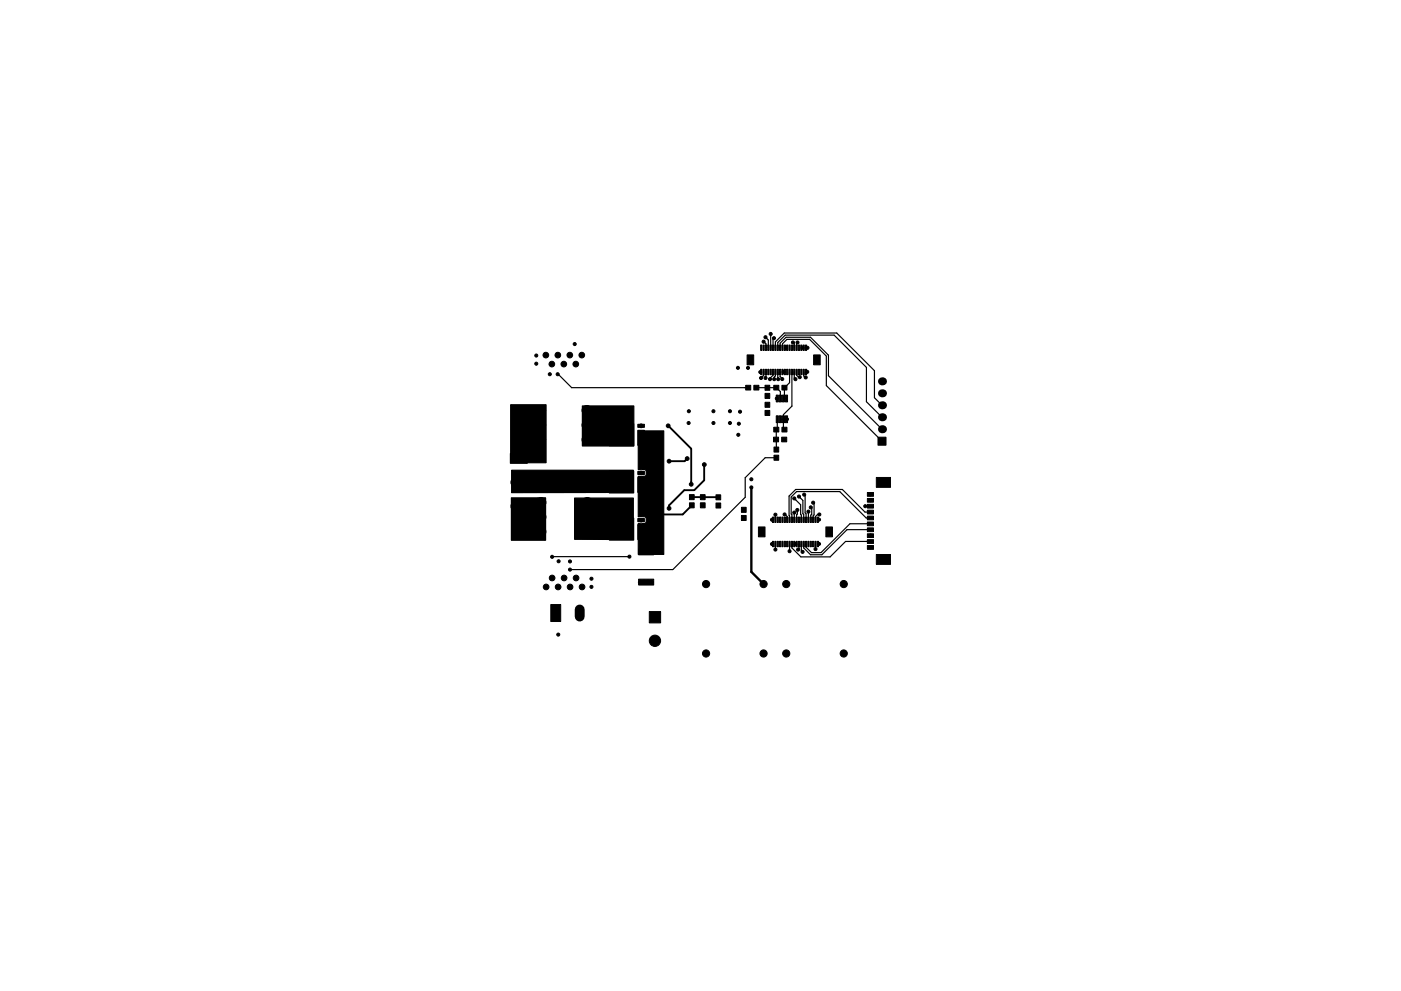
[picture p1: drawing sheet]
<svg xmlns="http://www.w3.org/2000/svg" width="297mm" height="210mm" viewBox="0 0 297 210" stroke-linecap="round" stroke-linejoin="round" font-family="sans-serif">
<g fill="#000" stroke="#000" stroke-width=".21">
<path d="M158.4 75.3h1.4v2.1h-1.4zM161.3 78.3h.2v1.2h-.2zM161.3 73.2h.2v1.1h-.2zM161.8 78.3h.2v1.2h-.2zM161.8 73.2h.2v1.1h-.2zM162.3 78.3h.2v1.2h-.2zM162.3 73.2h.2v1.1h-.2zM162.8 78.3h.2v1.2h-.2zM162.8 73.2h.2v1.1h-.2zM163.3 78.3h.2v1.2h-.2zM163.3 73.2h.2v1.1h-.2zM163.8 78.3h.2v1.2h-.2z"/>
<path d="M163.8 73.2h.2v1.1h-.2zM164.3 78.3h.2v1.2h-.2zM164.3 73.2h.2v1.1h-.2zM164.8 78.3h.2v1.2h-.2zM164.8 73.2h.2v1.1h-.2zM165.3 78.3h.2v1.2h-.2zM165.3 73.2h.2v1.1h-.2zM165.8 73.2h.2v1.1h-.2zM165.8 78.3h.2v1.2h-.2zM166.3 78.3h.2v1.2h-.2zM166.3 73.2h.2v1.1h-.2zM166.8 78.3h.2v1.2h-.2z"/>
<path d="M166.8 73.2h.2v1.1h-.2zM167.3 78.3h.2v1.2h-.2zM167.3 73.2h.2v1.1h-.2zM167.8 78.3h.2v1.2h-.2zM167.8 73.2h.2v1.1h-.2zM168.3 78.3h.2v1.2h-.2zM168.3 73.2h.2v1.1h-.2zM168.8 78.3h.2v1.2h-.2zM168.8 73.2h.2v1.1h-.2zM169.3 78.3h.2v1.2h-.2zM169.3 73.2h.2v1.1h-.2zM169.8 78.3h.2v1.2h-.2z"/>
<path d="M169.8 73.2h.2v1.1h-.2zM170.3 78.3h.2v1.2h-.2zM170.3 73.2h.2v1.1h-.2zM170.8 78.3h.2v1.2h-.2zM170.8 73.2h.2v1.1h-.2zM172.5 75.3h1.4v2.1h-1.4zM108.2 96.2h3.6v2.1h-3.6zM129.2 89.9h5.2v4.7h-5.2zM135.2 91.3h1.4v3.2h-1.4zM135.2 90h1.4v.7h-1.4zM158.1 81.7h1.1v1h-1.1zM159.8 81.7h1.1v1h-1.1z"/>
<path d="M162.2 81.7h1v1.1h-1zM162.2 83.5h1v1h-1zM162.2 85.3h1v1.1h-1zM162.2 87.1h1v1h-1zM164 92.7h1.1v1h-1.1zM164.1 96.6h1v1h-1zM164.1 94.8h1v1.1h-1zM164.6 83.8h.4v1.5h-.4zM164.6 88.2h.4v1.5h-.4zM164 81.7h1.1v1h-1.1zM164 90.6h1.1v1h-1.1zM165.2 83.8h.5v1.5h-.5z"/>
<path d="M165.2 88.2h.5v1.5h-.5zM165.7 92.7h1.1v1h-1.1zM165.9 83.8h.4v1.5h-.4zM165.9 88.2h.4v1.5h-.4zM166.5 83.8h.5v1.5h-.5zM166.5 88.2h.5v1.5h-.5zM165.8 81.7h1.1v1h-1.1zM165.8 90.6h1.1v1h-1.1zM186.1 92.8h1.8v1.7h-1.8zM129.2 109.9h5.2v4.7h-5.2zM129.2 99.9h5.2v4.7h-5.2zM135.4 116.5h3.2v1.2h-3.2z"/>
<path d="M135.2 111.3h1.4v3.2h-1.4zM135.2 110h1.4v.7h-1.4zM135.2 101.3h1.4v3.2h-1.4zM135.2 100h1.4v.7h-1.4zM146.2 106.7h1v1.1h-1zM146.2 104.9h1v1.1h-1zM148.5 104.9h1v1.1h-1zM148.5 106.7h1v1h-1zM151.8 105h1v1.1h-1zM151.8 106.7h1v1.1h-1zM157.2 107.6h1v1.1h-1zM157.2 109.4h1v1h-1z"/>
<path d="M160.8 111.8h1.4v2.1h-1.4zM163.8 114.8h.2v1.2h-.2zM163.8 109.7h.2v1.1h-.2zM164.3 114.8h.2v1.2h-.2zM164.3 109.7h.2v1.1h-.2zM164.8 114.8h.2v1.2h-.2zM164.8 109.7h.2v1.1h-.2zM165.3 114.8h.2v1.2h-.2zM165.3 109.7h.2v1.1h-.2zM165.8 114.8h.2v1.2h-.2zM165.8 109.7h.2v1.1h-.2zM166.3 114.8h.2v1.2h-.2z"/>
<path d="M166.3 109.7h.2v1.1h-.2zM166.8 114.8h.2v1.2h-.2zM166.8 109.7h.2v1.1h-.2zM167.3 114.8h.2v1.2h-.2zM167.3 109.7h.2v1.1h-.2zM167.8 114.8h.2v1.2h-.2zM167.8 109.7h.2v1.1h-.2zM168.3 114.8h.2v1.2h-.2zM168.3 109.7h.2v1.1h-.2zM168.8 114.8h.2v1.2h-.2zM168.8 109.7h.2v1.1h-.2zM169.3 114.8h.2v1.2h-.2z"/>
<path d="M169.3 109.7h.2v1.1h-.2zM169.8 114.8h.2v1.2h-.2zM169.8 109.7h.2v1.1h-.2zM170.3 114.8h.2v1.2h-.2zM170.3 109.7h.2v1.1h-.2zM170.8 114.8h.2v1.2h-.2zM170.8 109.7h.2v1.1h-.2zM171.3 114.8h.2v1.2h-.2zM171.3 109.7h.2v1.1h-.2zM171.8 114.8h.2v1.2h-.2zM171.8 109.7h.2v1.1h-.2zM172.3 114.8h.2v1.2h-.2z"/>
<path d="M172.3 109.7h.2v1.1h-.2zM172.8 114.8h.2v1.2h-.2zM172.8 109.7h.2v1.1h-.2zM173.3 114.8h.2v1.2h-.2zM173.3 109.7h.2v1.1h-.2zM175.1 111.8h1.4v2.1h-1.4zM183.9 115.7h1.3v.8h-1.3zM183.9 114.5h1.3v.8h-1.3zM183.9 113.2h1.3v.8h-1.3zM183.9 112h1.3v.8h-1.3zM183.9 110.7h1.3v.8h-1.3zM183.9 109.5h1.3v.8h-1.3z"/>
<path d="M183.9 108.2h1.3v.8h-1.3zM183.9 107h1.3v.8h-1.3zM183.9 105.7h1.3v.8h-1.3zM183.9 104.5h1.3v.8h-1.3zM185.8 117.6h3v2.1h-3zM185.8 101.3h3v2.1h-3zM116.8 128.3h2.1v3.6h-2.1zM135.4 122.9h3.2v1.2h-3.2zM137.7 129.8h2.4v2.4h-2.4z"/>
<circle cx="113.7" cy="77.2" r=".33"/>
<circle cx="113.7" cy="75.4" r=".33"/>
<circle cx="115.7" cy="75.3" r=".6"/>
<circle cx="116.6" cy="79.4" r=".33"/>
<circle cx="117" cy="77.2" r=".6"/>
<circle cx="118.2" cy="79.4" r=".32"/>
<circle cx="118.3" cy="75.3" r=".6"/>
<circle cx="119.5" cy="77.2" r=".6"/>
<circle cx="120.8" cy="75.3" r=".6"/>
<circle cx="121.8" cy="73" r=".32"/>
<circle cx="122.1" cy="77.2" r=".6"/>
<circle cx="123.4" cy="75.3" r=".6"/>
<circle cx="156.5" cy="78" r=".32"/>
<circle cx="158.6" cy="78.1" r=".33"/>
<circle cx="161.2" cy="78.9" r=".33"/>
<circle cx="161.9" cy="72.5" r=".33"/>
<circle cx="162.3" cy="71.5" r=".32"/>
<circle cx="163.4" cy="70.8" r=".32"/>
<circle cx="164.1" cy="71.7" r=".33"/>
<circle cx="166.1" cy="78.9" r=".33"/>
<circle cx="166.7" cy="73.8" r=".32"/>
<circle cx="168.1" cy="72.7" r=".33"/>
<circle cx="169.1" cy="72.7" r=".33"/>
<circle cx="170.1" cy="73.8" r=".33"/>
<circle cx="171.1" cy="78.9" r=".33"/>
<circle cx="171.2" cy="73.8" r=".33"/>
<circle cx="114.6" cy="87.1" r="1.05"/>
<circle cx="114.6" cy="90.2" r="1.05"/>
<circle cx="114.6" cy="93.3" r="1.05"/>
<circle cx="124.4" cy="87.1" r="1.05"/>
<circle cx="124.4" cy="90.2" r="1.05"/>
<circle cx="124.4" cy="93.3" r="1.05"/>
<circle cx="133.3" cy="92.6" r=".4"/>
<circle cx="133.3" cy="91.6" r=".4"/>
<circle cx="133.3" cy="90.6" r=".4"/>
<circle cx="135.9" cy="90.3" r=".4"/>
<circle cx="141.7" cy="90.3" r=".4"/>
<circle cx="141.9" cy="97.8" r=".4"/>
<circle cx="145.7" cy="97.3" r=".4"/>
<circle cx="146" cy="89.7" r=".32"/>
<circle cx="146" cy="87.2" r=".33"/>
<circle cx="149.3" cy="98.6" r=".4"/>
<circle cx="151.3" cy="89.7" r=".32"/>
<circle cx="151.3" cy="87.2" r=".32"/>
<circle cx="154.8" cy="89.7" r=".33"/>
<circle cx="154.8" cy="87.2" r=".33"/>
<circle cx="156.5" cy="92.2" r=".33"/>
<circle cx="156.7" cy="89.9" r=".32"/>
<circle cx="156.9" cy="87.3" r=".33"/>
<circle cx="161.4" cy="80.2" r=".32"/>
<circle cx="162.3" cy="80.2" r=".32"/>
<circle cx="162.7" cy="85.9" r=".32"/>
<circle cx="162.7" cy="84" r=".32"/>
<circle cx="162.7" cy="87.6" r=".32"/>
<circle cx="163.3" cy="80.4" r=".33"/>
<circle cx="164.1" cy="80.4" r=".33"/>
<circle cx="164.7" cy="84.5" r=".32"/>
<circle cx="165" cy="80.4" r=".32"/>
<circle cx="165.8" cy="80.4" r=".33"/>
<circle cx="166.3" cy="93.2" r=".32"/>
<circle cx="166.8" cy="88.9" r=".33"/>
<circle cx="168.6" cy="80.4" r=".32"/>
<circle cx="169.6" cy="80" r=".33"/>
<circle cx="170.8" cy="80.1" r=".32"/>
<circle cx="114.7" cy="109.7" r="1.05"/>
<circle cx="114.7" cy="112.8" r="1.05"/>
<circle cx="114.7" cy="106.6" r="1.05"/>
<circle cx="117.1" cy="118.1" r=".32"/>
<circle cx="118.4" cy="119.1" r=".33"/>
<circle cx="120.8" cy="119.1" r=".32"/>
<circle cx="124.5" cy="109.7" r="1.05"/>
<circle cx="124.5" cy="112.8" r="1.05"/>
<circle cx="124.5" cy="106.6" r="1.05"/>
<circle cx="133.3" cy="111.6" r=".4"/>
<circle cx="133.3" cy="112.6" r=".4"/>
<circle cx="133.3" cy="110.5" r=".4"/>
<circle cx="133.4" cy="100.6" r=".4"/>
<circle cx="133.4" cy="102.6" r=".4"/>
<circle cx="133.4" cy="101.6" r=".4"/>
<circle cx="133.4" cy="118.1" r=".33"/>
<circle cx="135.9" cy="100.3" r=".4"/>
<circle cx="135.9" cy="110.3" r=".4"/>
<circle cx="141.9" cy="107.8" r=".4"/>
<circle cx="146.5" cy="102.7" r=".4"/>
<circle cx="146.7" cy="107.2" r=".33"/>
<circle cx="149" cy="107.2" r=".33"/>
<circle cx="152.3" cy="107.2" r=".32"/>
<circle cx="152.3" cy="105.5" r=".32"/>
<circle cx="157.7" cy="109.9" r=".32"/>
<circle cx="157.7" cy="108.1" r=".32"/>
<circle cx="159.3" cy="101.7" r=".32"/>
<circle cx="159.3" cy="103.4" r=".32"/>
<circle cx="163.7" cy="110.3" r=".33"/>
<circle cx="163.7" cy="115.4" r=".33"/>
<circle cx="164.4" cy="116.6" r=".32"/>
<circle cx="164.4" cy="109.2" r=".33"/>
<circle cx="166.4" cy="109.1" r=".32"/>
<circle cx="167.4" cy="116.9" r=".32"/>
<circle cx="168.4" cy="105.7" r=".32"/>
<circle cx="168.4" cy="108.7" r=".32"/>
<circle cx="168.6" cy="115.4" r=".32"/>
<circle cx="169.1" cy="108.2" r=".33"/>
<circle cx="169.2" cy="116.6" r=".33"/>
<circle cx="169.4" cy="105.3" r=".32"/>
<circle cx="170.2" cy="117.1" r=".32"/>
<circle cx="170.5" cy="104.9" r=".33"/>
<circle cx="171.4" cy="108.5" r=".32"/>
<circle cx="171.9" cy="107.6" r=".33"/>
<circle cx="172.4" cy="106.6" r=".32"/>
<circle cx="172.9" cy="116.5" r=".33"/>
<circle cx="173.6" cy="110.2" r=".32"/>
<circle cx="173.6" cy="115.4" r=".32"/>
<circle cx="173.7" cy="109.2" r=".32"/>
<circle cx="183.5" cy="107.4" r=".32"/>
<circle cx="184.5" cy="116.1" r=".33"/>
<circle cx="184.5" cy="106.1" r=".33"/>
<circle cx="184.5" cy="104.9" r=".33"/>
<circle cx="184.5" cy="113.6" r=".33"/>
<circle cx="115.8" cy="124.5" r=".6"/>
<circle cx="117.1" cy="122.6" r=".6"/>
<circle cx="118.3" cy="124.5" r=".6"/>
<circle cx="118.4" cy="134.6" r=".32"/>
<circle cx="119.6" cy="122.6" r=".6"/>
<circle cx="120.8" cy="120.8" r=".32"/>
<circle cx="120.9" cy="124.5" r=".6"/>
<circle cx="122.1" cy="122.6" r=".6"/>
<circle cx="123.4" cy="124.5" r=".6"/>
<circle cx="125.4" cy="124.5" r=".33"/>
<circle cx="125.4" cy="122.8" r=".33"/>
<circle cx="135.8" cy="123.5" r=".4"/>
<circle cx="136.6" cy="123.5" r=".4"/>
<circle cx="137.4" cy="123.5" r=".4"/>
<circle cx="138.2" cy="123.5" r=".4"/>
<circle cx="138.9" cy="136" r="1.2"/>
<circle cx="149.7" cy="138.6" r=".76"/>
<circle cx="149.7" cy="123.9" r=".76"/>
<circle cx="161.9" cy="138.6" r=".76"/>
<circle cx="161.9" cy="123.9" r=".76"/>
<circle cx="166.7" cy="138.6" r=".76"/>
<circle cx="166.7" cy="123.9" r=".76"/>
<circle cx="178.9" cy="138.6" r=".76"/>
<circle cx="178.9" cy="123.9" r=".76"/>
</g>
<g fill="#000">
<circle cx="187" cy="80.9" r=".85"/>
<circle cx="187" cy="83.4" r=".85"/>
<circle cx="187" cy="86" r=".85"/>
<circle cx="187" cy="88.5" r=".85"/>
<circle cx="187" cy="91.1" r=".85"/>
</g>
<path d="M109.2 102.3h1.6M109.2 107.4h1.6M122.9 129.3v1.5" fill="none" stroke="#000" stroke-width="2.1"/>
<path d="M159.3 103.4v17.9l2.6 2.6" fill="none" stroke="#000" stroke-width=".5"/>
<g fill="none" stroke="#000" stroke-width=".25">
<path d="M118.2 79.4l3 2.8h37.7M161.4 78.9h-.2M161.9 72.5l.5 .4v.9M161.9 78.9v.7l-.6 .6M162.3 71.5l.6 .6v1.7M162.4 78.9l-.1 1.3M163.4 70.8v3M163.9 78.9v.7l-.6 .7v.1M164.1 71.7l-.2 .2v1.9M164.4 73.8v-1.3l1.9-1.8h11.1l8 7.9v5.8l1.6 1.6M164.4 78.9v.8l-.2 .3v.4M164.9 78.9l.1 1.5"/>
<path d="M164.9 73.8v-1.1l1.6-1.6h10.4l6.8 6.8v7.3l3.3 3.3M165.4 73.8v-1l1.3-1.2h5.1l3.8 3.8v4.3l11.4 11.4M165.4 78.9v1l.5 .5M165.9 78.9h.5M165.9 73.8v-.9l.9-.9h4.9l3.5 3.5v6.3l11.8 11.8M166.4 73.8h.5M167.4 78.9v2.3l-1.1 1M167.9 78.9v7.3l-1.8 1.8v2.9l.2 .2M168.1 72.7l.3 .2v.9M168.4 78.9v1.3l.2 .2M168.9 78.9v.7l.4 .4h.3M169.1 72.7l-.2 .1v1"/>
<path d="M169.9 73.8h.5M170.4 78.9v.8l.4 .4M170.9 73.8h.3M171.2 78.9h-.3M160.4 82.2h4.2l.9 .9v1.4M162.7 82.2v.1M163.3 80.4h.1M164.6 97.1h-2.4l-4.2 4.2v4.2l-15.4 15.3h-21.8M164.7 84.5h.1M164.8 88.9v2l-.2 .2v4.3M165.5 88.9h.6M166.1 84.5h.6"/>
<path d="M166.3 82.2h.1M166.3 82.2l.1 2.3M166.7 88.9h.2M133.5 118.1h-16.4M163.9 110.3h-.3M163.9 115.4h-.3M164.4 109.2v1.1M164.4 115.4v1.2M166.3 109.1l.6 .5v.7M167.4 115.4v1.5M168.4 108.7h.1M168.4 115.4h.5"/>
<path d="M168.4 105.7l1.3 1.4 .2 3.2M168.4 108.7v1.6M169 108.2l-.1 2.1M169.4 105.3l.8 .9v2.8l.2 .1v1.2M169.4 115.4v1l-.2 .2M169.9 115.4v1.4l.3 .3M170.5 104.9l.2 .2v3.7l.2 .2v1.3M171.4 108.5v1.8M171.9 107.6l.2 .2-.2 2.5M172.4 106.6l.2 .2v2.4l-.2 .2v.9M172.9 116.5h.1M172.9 115.4v1.1"/>
<path d="M173.4 110.3h.2M173.6 110.2v.1M173.6 115.4h-.2M173.7 109.2h-.4l-.4 .4v.7M183.4 107.4h1.2M184.6 112.4h-5l-5.3 5.3h-2.4l-1.5-1.5v-.8M184.6 109.9h-1l-5.6-5.6h-9.1l-1.2 1.1v3.7l.2 .1v1.1M184.6 114.9h-5.3l-3.3 3.2h-6.2l-1.9-1.9v-.8M184.6 111.1h-4.4l-6.1 6.1h-2.1l-1.1-1.1v-.7M184.6 108.6h-1.2l-4.8-4.8h-9.9l-1.4 1.4 .1 5.1"/>
</g>
<path d="M141.7 90.3h.1M141.7 90.3l4.9 4.9v7.5M145.7 97.3l-.5 .5h-3.3M149.3 98.6v3.3l-2.1 2.1h-2.1l-3.2 3.2v.6M135.9 102.9l.1 6.2h8.8l1.9-1.9M146.7 105.5h.1M146.7 105.5h2.2M148.9 105.5h.1M149 105.5h3.3M152.3 105.5h.1" fill="none" stroke="#000" stroke-width=".4"/>
<path d="M108.3 85.9h7.5v12.3h-7.5zM123.5 86.1h10.9v8.5h-10.9zM108.4 105.6h7.3v9h-7.3zM121.8 105.7h12.5v8.8l-12.5-.1zM108.5 99.8h25.8v4.7h-25.8zM135.3 91.4h5.4v26.2h-5.4v-6.5l1.5-.1 .2-.3v-.8l-.2-.2-1.5-.1v-8.5l1.5-.1 .2-.3v-.8l-.2-.2-1.5-.1z" fill="#000" stroke="#000" stroke-width=".25"/>
</svg>
